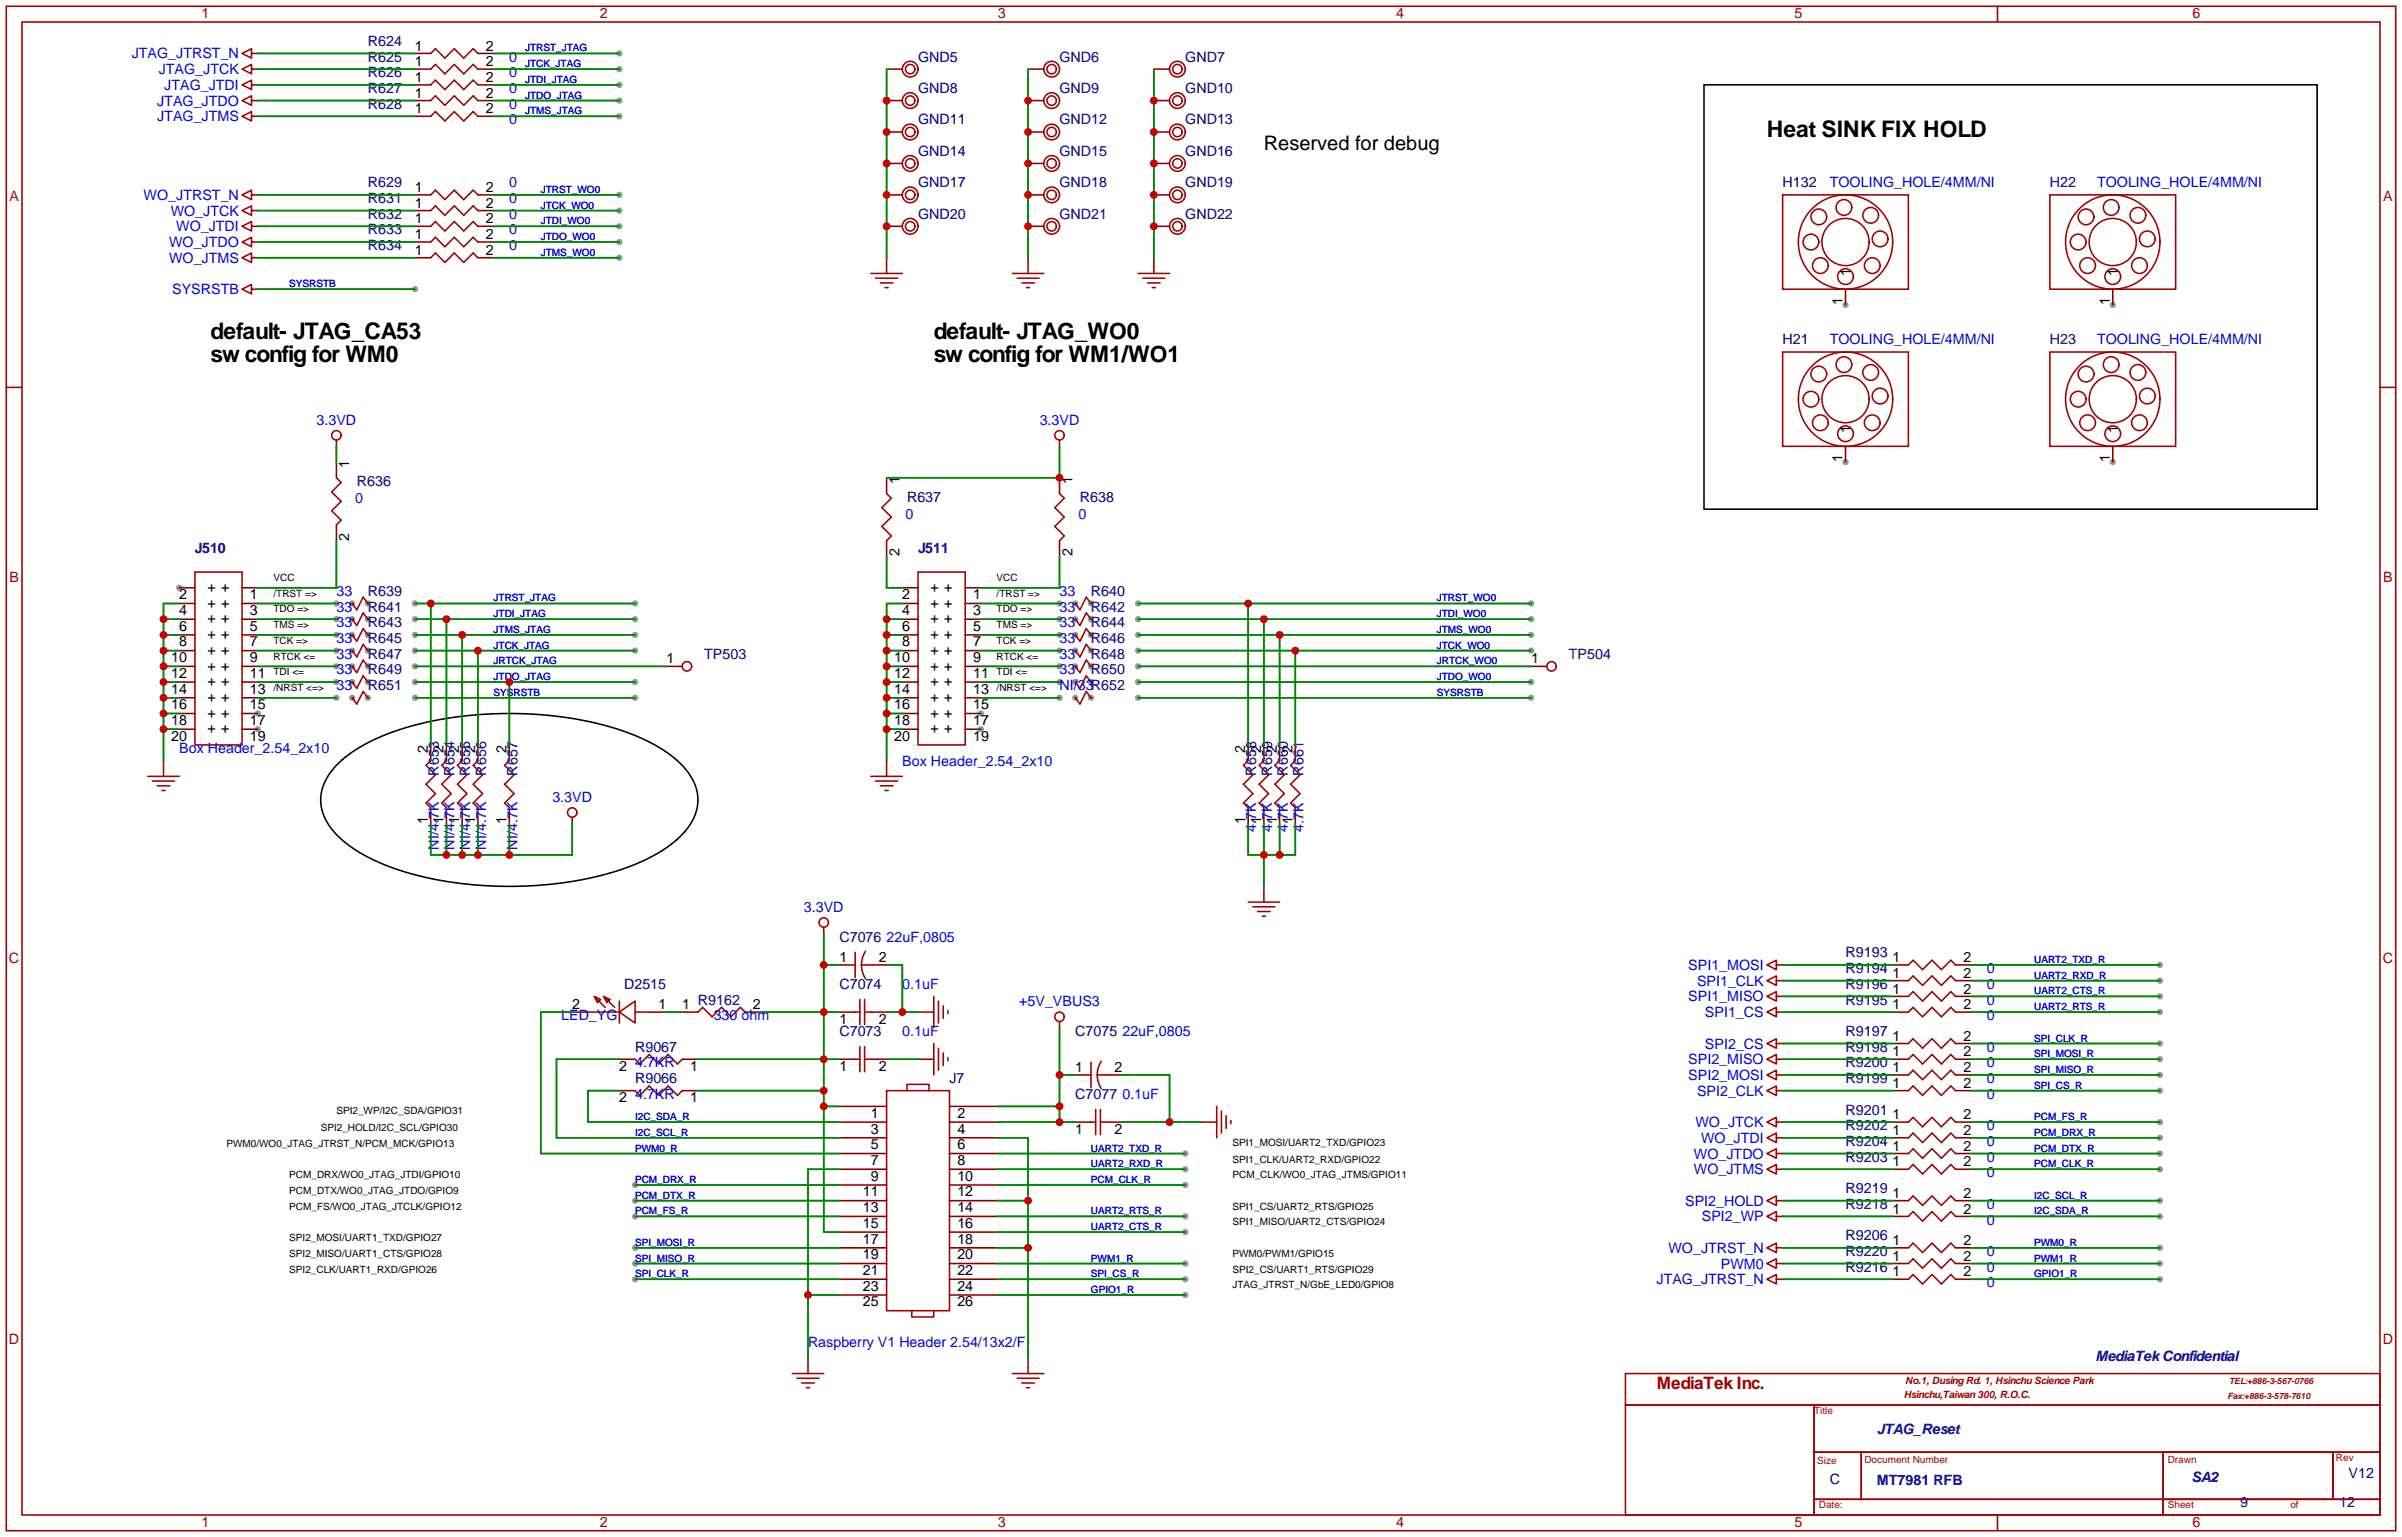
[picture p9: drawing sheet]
<svg xmlns="http://www.w3.org/2000/svg" width="388mm" height="248mm" viewBox="0 0 388 248" stroke-linecap="round" stroke-linejoin="round" font-family="sans-serif">
<defs><g id="words">
<g font-size="3.7">
<text x="285.5" y="22.1">Heat SINK FIX HOLD</text>
<text x="34" y="54.8">default- JTAG_CA53</text>
<text x="34" y="58.5">sw config for WM0</text>
<text x="150.9" y="54.8">default- JTAG_WO0</text>
<text x="150.9" y="58.5">sw config for WM1/WO1</text>
</g>
<text font-size="3.2" x="204.2" y="24.2">Reserved for debug</text>
<text font-size="2.8" fill="#a00000" x="267.7" y="224.5">MediaTek Inc.</text>
<g font-size="2.3" fill="#a00000">
<text x="32.5" y="3">1</text>
<text x="96.9" y="3">2</text>
<text x="161.2" y="3">3</text>
<text x="225.6" y="3">4</text>
<text x="289.9" y="3">5</text>
<text x="354.3" y="3">6</text>
<text x="1.5" y="32.5">A</text>
<text x="385.1" y="32.5">A</text>
<text x="1.5" y="94.1">B</text>
<text x="385.1" y="94.1">B</text>
<text x="1.5" y="155.7">C</text>
<text x="385" y="155.7">C</text>
<text x="1.5" y="217.3">D</text>
<text x="385" y="217.3">D</text>
<text x="32.5" y="246.8">1</text>
<text x="96.9" y="246.8">2</text>
<text x="161.2" y="246.8">3</text>
<text x="225.6" y="246.8">4</text>
<text x="289.9" y="246.8">5</text>
<text x="354.3" y="246.8">6</text>
</g>
<g font-size="2.3" fill="#00f">
<text x="21.3" y="9.4">JTAG_JTRST_N</text>
<text x="25.7" y="12">JTAG_JTCK</text>
<text x="82.3" y="10">0</text>
<text x="25.4" y="17.1">JTAG_JTDO</text>
<text x="26.5" y="14.5">JTAG_JTDI</text>
<text x="82.3" y="15">0</text>
<text x="82.3" y="17.6">0</text>
<text x="82.3" y="12.5">0</text>
<text x="25.4" y="19.6">JTAG_JTMS</text>
<text x="82.3" y="20.1">0</text>
<text x="23.2" y="32.3">WO_JTRST_N</text>
<text x="27.6" y="34.8">WO_JTCK</text>
<text x="82.3" y="30.3">0</text>
<text x="82.3" y="32.8">0</text>
<text x="82.3" y="35.4">0</text>
<text x="295.7" y="30.3">TOOLING_HOLE/4MM/NI</text>
<text x="338.8" y="30.3">TOOLING_HOLE/4MM/NI</text>
<text x="27.3" y="39.9">WO_JTDO</text>
<text x="28.5" y="37.4">WO_JTDI</text>
<text x="82.3" y="37.9">0</text>
<text x="82.3" y="40.4">0</text>
<text x="27.3" y="42.5">WO_JTMS</text>
<text x="27.8" y="47.5">SYSRSTB</text>
<text x="295.7" y="55.7">TOOLING_HOLE/4MM/NI</text>
<text x="338.8" y="55.7">TOOLING_HOLE/4MM/NI</text>
<text x="51.1" y="68.6">3.3VD</text>
<text x="168" y="68.6">3.3VD</text>
<text x="57.4" y="81.3">0</text>
<text x="146.3" y="83.9">0</text>
<text x="174.2" y="83.9">0</text>
<text x="54.4" y="101.4">33</text>
<text x="54.4" y="98.9">33</text>
<text x="54.4" y="96.3">33</text>
<text x="171.2" y="96.3">33</text>
<text x="171.2" y="98.9">33</text>
<text x="171.2" y="101.4">33</text>
<text x="54.4" y="106.5">33</text>
<text x="54.4" y="103.9">33</text>
<text x="171.2" y="103.9">33</text>
<text x="171.2" y="106.5">33</text>
<text x="54.4" y="111.6">33</text>
<text x="54.4" y="109">33</text>
<text x="171.2" y="109">33</text>
<text x="171.2" y="111.6">NI/33R652</text>
<text x="29" y="121.7">Box Header_2.54_2x10</text>
<text x="145.8" y="123.7">Box Header_2.54_2x10</text>
<text x="89.2" y="129.6">3.3VD</text>
<text x="70.9" y="137.3" transform="rotate(-90 70.9 137.3)">NI/4.7K</text>
<text x="73.5" y="137.3" transform="rotate(-90 73.5 137.3)">NI/4.7K</text>
<text x="76" y="137.3" transform="rotate(-90 76 137.3)">NI/4.7K</text>
<text x="78.5" y="137.3" transform="rotate(-90 78.5 137.3)">NI/4.7K</text>
<text x="83.6" y="137.3" transform="rotate(-90 83.6 137.3)">NI/4.7K</text>
<text x="203" y="134.4" transform="rotate(-90 203 134.4)">4.7K</text>
<text x="205.5" y="134.4" transform="rotate(-90 205.5 134.4)">4.7K</text>
<text x="208.1" y="134.4" transform="rotate(-90 208.1 134.4)">4.7K</text>
<text x="210.6" y="134.4" transform="rotate(-90 210.6 134.4)">4.7K</text>
<text x="129.9" y="147.4">3.3VD</text>
<text x="143.3" y="152.2">22uF,0805</text>
<text x="145.8" y="159.8">0.1uF</text>
<text x="272.8" y="156.8">SPI1_MOSI</text>
<text x="272.8" y="161.8">SPI1_MISO</text>
<text x="274.2" y="159.3">SPI1_CLK</text>
<text x="321.1" y="159.8">0</text>
<text x="321.1" y="157.3">0</text>
<text x="90.7" y="164.9">LED_YG</text>
<text x="115.3" y="164.9">330 ohm</text>
<text x="145.8" y="167.4">0.1uF</text>
<text x="164.7" y="162.6">+5V_VBUS3</text>
<text x="181.4" y="167.4">22uF,0805</text>
<text x="275.5" y="164.4">SPI1_CS</text>
<text x="321.1" y="164.9">0</text>
<text x="321.1" y="162.4">0</text>
<text x="102.6" y="172.5">4.7KR</text>
<text x="272.8" y="172">SPI2_MISO</text>
<text x="275.5" y="169.5">SPI2_CS</text>
<text x="321.1" y="170">0</text>
<text x="321.1" y="172.5">0</text>
<text x="102.6" y="177.6">4.7KR</text>
<text x="181.4" y="177.6">0.1uF</text>
<text x="272.8" y="174.5">SPI2_MOSI</text>
<text x="274.2" y="177.1">SPI2_CLK</text>
<text x="321.1" y="177.6">0</text>
<text x="321.1" y="175.1">0</text>
<text x="274" y="182.2">WO_JTCK</text>
<text x="274.9" y="184.7">WO_JTDI</text>
<text x="321.1" y="182.7">0</text>
<text x="321.1" y="185.2">0</text>
<text x="273.7" y="187.2">WO_JTDO</text>
<text x="273.7" y="189.8">WO_JTMS</text>
<text x="321.1" y="190.3">0</text>
<text x="321.1" y="187.8">0</text>
<text x="272.3" y="194.9">SPI2_HOLD</text>
<text x="275" y="197.4">SPI2_WP</text>
<text x="321.1" y="195.4">0</text>
<text x="321.1" y="197.9">0</text>
<text x="269.6" y="202.5">WO_JTRST_N</text>
<text x="321.1" y="203">0</text>
<text x="267.7" y="207.6">JTAG_JTRST_N</text>
<text x="278.1" y="205">PWM0</text>
<text x="321.1" y="208.1">0</text>
<text x="321.1" y="205.5">0</text>
<text x="130.6" y="217.7">Raspberry V1 Header 2.54/13x2/F</text>
</g>
<g font-size="2.3" fill="#000080">
<text x="59.4" y="10">R625</text>
<text x="59.4" y="7.4">R624</text>
<text x="148.3" y="10">GND5</text>
<text x="171.2" y="10">GND6</text>
<text x="191.5" y="10">GND7</text>
<text x="59.4" y="12.5">R626</text>
<text x="59.4" y="15">R627</text>
<text x="59.4" y="17.6">R628</text>
<text x="148.3" y="15">GND8</text>
<text x="171.2" y="15">GND9</text>
<text x="191.5" y="15">GND10</text>
<text x="148.3" y="20.1">GND11</text>
<text x="171.2" y="20.1">GND12</text>
<text x="191.5" y="20.1">GND13</text>
<text x="148.3" y="25.2">GND14</text>
<text x="171.2" y="25.2">GND15</text>
<text x="191.5" y="25.2">GND16</text>
<text x="59.4" y="30.3">R629</text>
<text x="59.4" y="32.8">R631</text>
<text x="59.4" y="35.4">R632</text>
<text x="148.3" y="35.4">GND20</text>
<text x="148.3" y="30.3">GND17</text>
<text x="171.2" y="35.4">GND21</text>
<text x="171.2" y="30.3">GND18</text>
<text x="191.5" y="30.3">GND19</text>
<text x="191.5" y="35.4">GND22</text>
<text x="288" y="30.3">H132</text>
<text x="331.2" y="30.3">H22</text>
<text x="59.4" y="37.9">R633</text>
<text x="59.4" y="40.4">R634</text>
<text x="288" y="55.7">H21</text>
<text x="331.2" y="55.7">H23</text>
<text x="57.7" y="78.5">R636</text>
<text x="146.6" y="81.1">R637</text>
<text x="174.5" y="81.1">R638</text>
<text x="31.5" y="89.5">J510</text>
<text x="148.3" y="89.5">J511</text>
<text x="59.4" y="101.4">R643</text>
<text x="59.4" y="98.9">R641</text>
<text x="59.4" y="96.3">R639</text>
<text x="176.3" y="96.3">R640</text>
<text x="176.3" y="98.9">R642</text>
<text x="176.3" y="101.4">R644</text>
<text x="59.4" y="106.5">R647</text>
<text x="59.4" y="103.9">R645</text>
<text x="113.8" y="106.5">TP503</text>
<text x="176.3" y="103.9">R646</text>
<text x="176.3" y="106.5">R648</text>
<text x="253.5" y="106.5">TP504</text>
<text x="59.4" y="111.6">R651</text>
<text x="59.4" y="109">R649</text>
<text x="176.3" y="109">R650</text>
<text x="70.9" y="125.3" transform="rotate(-90 70.9 125.3)">R653</text>
<text x="73.5" y="125.3" transform="rotate(-90 73.5 125.3)">R654</text>
<text x="76" y="125.3" transform="rotate(-90 76 125.3)">R655</text>
<text x="78.5" y="125.3" transform="rotate(-90 78.5 125.3)">R656</text>
<text x="83.6" y="125.3" transform="rotate(-90 83.6 125.3)">R657</text>
<text x="203" y="125.3" transform="rotate(-90 203 125.3)">R658</text>
<text x="205.5" y="125.3" transform="rotate(-90 205.5 125.3)">R659</text>
<text x="208.1" y="125.3" transform="rotate(-90 208.1 125.3)">R660</text>
<text x="210.6" y="125.3" transform="rotate(-90 210.6 125.3)">R661</text>
<text x="135.6" y="152.2">C7076</text>
<text x="298.2" y="154.7">R9193</text>
<text x="100.8" y="159.8">D2515</text>
<text x="135.6" y="159.8">C7074</text>
<text x="298.2" y="157.3">R9194</text>
<text x="298.2" y="159.8">R9196</text>
<text x="112.8" y="162.4">R9162</text>
<text x="135.6" y="167.4">C7073</text>
<text x="173.7" y="167.4">C7075</text>
<text x="298.2" y="162.4">R9195</text>
<text x="298.2" y="167.4">R9197</text>
<text x="102.6" y="170">R9067</text>
<text x="298.2" y="170">R9198</text>
<text x="298.2" y="172.5">R9200</text>
<text x="102.6" y="175.1">R9066</text>
<text x="153.4" y="175.1">J7</text>
<text x="173.7" y="177.6">C7077</text>
<text x="298.2" y="175.1">R9199</text>
<text x="298.2" y="180.1">R9201</text>
<text x="298.2" y="182.7">R9202</text>
<text x="298.2" y="185.2">R9204</text>
<text x="298.2" y="187.8">R9203</text>
<text x="298.2" y="192.8">R9219</text>
<text x="298.2" y="195.4">R9218</text>
<text x="298.2" y="200.5">R9206</text>
<text x="298.2" y="203">R9220</text>
<text x="298.2" y="205.5">R9216</text>
<text x="338.6" y="220">MediaTek Confidential</text>
<text x="303.3" y="231.7">JTAG_Reset</text>
<text x="295.7" y="239.8">C</text>
<text x="354.1" y="239.6">SA2</text>
<text x="379.5" y="238.8">V12</text>
<text x="303.3" y="240.1">MT7981 RFB</text>
<text x="361.9" y="243.6">9</text>
<text x="378" y="243.6">12</text>
</g>
<g font-size="2.3">
<text x="67" y="10.7">1</text>
<text x="67" y="8.2">1</text>
<text x="78.5" y="10.7">2</text>
<text x="78.5" y="8.2">2</text>
<text x="67" y="13.3">1</text>
<text x="67" y="15.8">1</text>
<text x="78.5" y="13.3">2</text>
<text x="78.5" y="15.8">2</text>
<text x="67" y="18.3">1</text>
<text x="78.5" y="18.3">2</text>
<text x="67" y="31">1</text>
<text x="67" y="33.6">1</text>
<text x="78.5" y="31">2</text>
<text x="78.5" y="33.6">2</text>
<text x="67" y="38.7">1</text>
<text x="67" y="36.1">1</text>
<text x="67" y="41.2">1</text>
<text x="78.5" y="38.7">2</text>
<text x="78.5" y="36.1">2</text>
<text x="78.5" y="41.2">2</text>
<text x="299" y="44.6" transform="rotate(-90 299 44.6)">1</text>
<text x="342.2" y="44.6" transform="rotate(-90 342.2 44.6)">1</text>
<text x="297.7" y="49.3" transform="rotate(-90 297.7 49.3)">1</text>
<text x="340.9" y="49.3" transform="rotate(-90 340.9 49.3)">1</text>
<text x="299" y="70" transform="rotate(-90 299 70)">1</text>
<text x="342.2" y="70" transform="rotate(-90 342.2 70)">1</text>
<text x="56.4" y="75.7" transform="rotate(-90 56.4 75.7)">1</text>
<text x="297.7" y="74.7" transform="rotate(-90 297.7 74.7)">1</text>
<text x="340.9" y="74.7" transform="rotate(-90 340.9 74.7)">1</text>
<text x="145.3" y="78.3" transform="rotate(-90 145.3 78.3)">1</text>
<text x="173.3" y="78.3" transform="rotate(-90 173.3 78.3)">1</text>
<text x="56.4" y="87.4" transform="rotate(-90 56.4 87.4)">2</text>
<text x="145.3" y="89.9" transform="rotate(-90 145.3 89.9)">2</text>
<text x="173.3" y="89.9" transform="rotate(-90 173.3 89.9)">2</text>
<text x="33.5" y="95.7">+ +</text>
<text x="150.4" y="95.7">+ +</text>
<text x="28.9" y="96.8">2</text>
<text x="28.9" y="99.4">4</text>
<text x="28.9" y="101.9">6</text>
<text x="33.5" y="98.2">+ +</text>
<text x="33.5" y="100.8">+ +</text>
<text x="40.4" y="96.8">1</text>
<text x="40.4" y="99.4">3</text>
<text x="40.4" y="101.9">5</text>
<text x="145.8" y="96.8">2</text>
<text x="145.8" y="99.4">4</text>
<text x="145.8" y="101.9">6</text>
<text x="150.4" y="98.2">+ +</text>
<text x="150.4" y="100.8">+ +</text>
<text x="157.2" y="96.8">1</text>
<text x="157.2" y="99.4">3</text>
<text x="157.2" y="101.9">5</text>
<text x="27.7" y="107">10</text>
<text x="28.9" y="104.5">8</text>
<text x="33.5" y="103.3">+ +</text>
<text x="33.5" y="105.8">+ +</text>
<text x="40.4" y="104.5">7</text>
<text x="40.4" y="107">9</text>
<text x="107.7" y="107.2">1</text>
<text x="144.5" y="107">10</text>
<text x="145.8" y="104.5">8</text>
<text x="150.4" y="103.3">+ +</text>
<text x="150.4" y="105.8">+ +</text>
<text x="157.2" y="104.5">7</text>
<text x="157.2" y="107">9</text>
<text x="247.4" y="107.2">1</text>
<text x="27.7" y="109.5">12</text>
<text x="27.7" y="112.1">14</text>
<text x="33.5" y="108.4">+ +</text>
<text x="33.5" y="110.9">+ +</text>
<text x="33.5" y="113.5">+ +</text>
<text x="40.4" y="109.5">11</text>
<text x="40.4" y="112.1">13</text>
<text x="144.5" y="109.5">12</text>
<text x="144.5" y="112.1">14</text>
<text x="150.4" y="108.4">+ +</text>
<text x="150.4" y="110.9">+ +</text>
<text x="150.4" y="113.5">+ +</text>
<text x="157.2" y="109.5">11</text>
<text x="157.2" y="112.1">13</text>
<text x="27.7" y="114.6">16</text>
<text x="27.7" y="117.2">18</text>
<text x="27.7" y="119.7">20</text>
<text x="33.5" y="116">+ +</text>
<text x="33.5" y="118.5">+ +</text>
<text x="40.4" y="114.6">15</text>
<text x="40.4" y="117.2">17</text>
<text x="40.4" y="119.7">19</text>
<text x="144.5" y="114.6">16</text>
<text x="144.5" y="117.2">18</text>
<text x="144.5" y="119.7">20</text>
<text x="150.4" y="116">+ +</text>
<text x="150.4" y="118.5">+ +</text>
<text x="157.2" y="114.6">15</text>
<text x="157.2" y="117.2">17</text>
<text x="157.2" y="119.7">19</text>
<text x="69.1" y="121.7" transform="rotate(-90 69.1 121.7)">2</text>
<text x="71.7" y="121.7" transform="rotate(-90 71.7 121.7)">2</text>
<text x="74.2" y="121.7" transform="rotate(-90 74.2 121.7)">2</text>
<text x="76.8" y="121.7" transform="rotate(-90 76.8 121.7)">2</text>
<text x="81.8" y="121.7" transform="rotate(-90 81.8 121.7)">2</text>
<text x="201.2" y="121.7" transform="rotate(-90 201.2 121.7)">2</text>
<text x="203.8" y="121.7" transform="rotate(-90 203.8 121.7)">2</text>
<text x="206.3" y="121.7" transform="rotate(-90 206.3 121.7)">2</text>
<text x="208.8" y="121.7" transform="rotate(-90 208.8 121.7)">2</text>
<text x="69.1" y="133.1" transform="rotate(-90 69.1 133.1)">1</text>
<text x="71.7" y="133.1" transform="rotate(-90 71.7 133.1)">1</text>
<text x="74.2" y="133.1" transform="rotate(-90 74.2 133.1)">1</text>
<text x="76.8" y="133.1" transform="rotate(-90 76.8 133.1)">1</text>
<text x="81.8" y="133.1" transform="rotate(-90 81.8 133.1)">1</text>
<text x="201.2" y="133.1" transform="rotate(-90 201.2 133.1)">1</text>
<text x="203.8" y="133.1" transform="rotate(-90 203.8 133.1)">1</text>
<text x="206.3" y="133.1" transform="rotate(-90 206.3 133.1)">1</text>
<text x="208.8" y="133.1" transform="rotate(-90 208.8 133.1)">1</text>
<text x="135.6" y="155.5">1</text>
<text x="142" y="155.5">2</text>
<text x="305.8" y="155.5">1</text>
<text x="317.2" y="155.5">2</text>
<text x="305.8" y="158">1</text>
<text x="305.8" y="160.6">1</text>
<text x="317.2" y="158">2</text>
<text x="317.2" y="160.6">2</text>
<text x="92.4" y="163.1">2</text>
<text x="106.4" y="163.1">1</text>
<text x="110.2" y="163.1">1</text>
<text x="121.7" y="163.1">2</text>
<text x="135.6" y="165.4">1</text>
<text x="142" y="165.4">2</text>
<text x="305.8" y="163.1">1</text>
<text x="317.2" y="163.1">2</text>
<text x="100.1" y="173">2</text>
<text x="111.5" y="173">1</text>
<text x="135.6" y="173">1</text>
<text x="142" y="173">2</text>
<text x="173.7" y="173.3">1</text>
<text x="180.1" y="173.3">2</text>
<text x="305.8" y="168.2">1</text>
<text x="305.8" y="170.7">1</text>
<text x="305.8" y="173.3">1</text>
<text x="317.2" y="168.2">2</text>
<text x="317.2" y="170.7">2</text>
<text x="317.2" y="173.3">2</text>
<text x="100.1" y="178.1">2</text>
<text x="111.5" y="178.1">1</text>
<text x="305.8" y="175.8">1</text>
<text x="317.2" y="175.8">2</text>
<text x="140.7" y="180.7">1</text>
<text x="140.7" y="183.2">3</text>
<text x="140.7" y="185.7">5</text>
<text x="154.7" y="180.7">2</text>
<text x="154.7" y="183.2">4</text>
<text x="154.7" y="185.7">6</text>
<text x="173.7" y="183.2">1</text>
<text x="180.1" y="183.2">2</text>
<text x="305.8" y="180.9">1</text>
<text x="305.8" y="183.4">1</text>
<text x="305.8" y="186">1</text>
<text x="317.2" y="180.9">2</text>
<text x="317.2" y="183.4">2</text>
<text x="317.2" y="186">2</text>
<text x="140.7" y="188.3">7</text>
<text x="140.7" y="190.8">9</text>
<text x="154.7" y="188.3">8</text>
<text x="154.7" y="190.8">10</text>
<text x="305.8" y="188.5">1</text>
<text x="317.2" y="188.5">2</text>
<text x="139.4" y="193.4">11</text>
<text x="139.4" y="195.9">13</text>
<text x="154.7" y="193.4">12</text>
<text x="154.7" y="195.9">14</text>
<text x="305.8" y="193.6">1</text>
<text x="305.8" y="196.1">1</text>
<text x="317.2" y="193.6">2</text>
<text x="317.2" y="196.1">2</text>
<text x="139.4" y="198.4">15</text>
<text x="139.4" y="201">17</text>
<text x="139.4" y="203.5">19</text>
<text x="154.7" y="198.4">16</text>
<text x="154.7" y="201">18</text>
<text x="154.7" y="203.5">20</text>
<text x="305.8" y="201.2">1</text>
<text x="305.8" y="203.8">1</text>
<text x="317.2" y="201.2">2</text>
<text x="317.2" y="203.8">2</text>
<text x="139.4" y="206.1">21</text>
<text x="139.4" y="208.6">23</text>
<text x="154.7" y="206.1">22</text>
<text x="154.7" y="208.6">24</text>
<text x="305.8" y="206.3">1</text>
<text x="317.2" y="206.3">2</text>
<text x="139.4" y="211.1">25</text>
<text x="154.7" y="211.1">26</text>
</g>
<g font-size="1.6" fill="#00f">
<text x="84.8" y="8.3">JTRST_JTAG</text>
<text x="84.8" y="10.9">JTCK_JTAG</text>
<text x="84.8" y="13.4">JTDI_JTAG</text>
<text x="84.8" y="15.9">JTDO_JTAG</text>
<text x="84.8" y="18.5">JTMS_JTAG</text>
<text x="87.4" y="31.2">JTRST_WO0</text>
<text x="87.4" y="33.7">JTCK_WO0</text>
<text x="87.4" y="36.3">JTDI_WO0</text>
<text x="87.4" y="38.8">JTDO_WO0</text>
<text x="87.4" y="41.3">JTMS_WO0</text>
<text x="46.7" y="46.4">SYSRSTB</text>
<text x="79.8" y="97.2">JTRST_JTAG</text>
<text x="79.8" y="99.8">JTDI_JTAG</text>
<text x="232.2" y="97.2">JTRST_WO0</text>
<text x="232.2" y="99.8">JTDI_WO0</text>
<text x="79.8" y="102.3">JTMS_JTAG</text>
<text x="79.8" y="104.8">JTCK_JTAG</text>
<text x="79.8" y="107.4">JRTCK_JTAG</text>
<text x="232.2" y="107.4">JRTCK_WO0</text>
<text x="232.2" y="104.8">JTCK_WO0</text>
<text x="232.2" y="102.3">JTMS_WO0</text>
<text x="79.8" y="112.5">SYSRSTB</text>
<text x="79.8" y="109.9">JTDO_JTAG</text>
<text x="232.2" y="112.5">SYSRSTB</text>
<text x="232.2" y="109.9">JTDO_WO0</text>
<text x="328.7" y="155.6">UART2_TXD_R</text>
<text x="328.7" y="160.7">UART2_CTS_R</text>
<text x="328.7" y="158.2">UART2_RXD_R</text>
<text x="328.7" y="163.3">UART2_RTS_R</text>
<text x="328.7" y="168.3">SPI_CLK_R</text>
<text x="328.7" y="170.9">SPI_MOSI_R</text>
<text x="328.7" y="173.4">SPI_MISO_R</text>
<text x="328.7" y="176">SPI_CS_R</text>
<text x="102.6" y="183.6">I2C_SCL_R</text>
<text x="102.6" y="181">I2C_SDA_R</text>
<text x="328.7" y="181">PCM_FS_R</text>
<text x="328.7" y="183.6">PCM_DRX_R</text>
<text x="102.6" y="191.2">PCM_DRX_R</text>
<text x="102.6" y="186.1">PWM0_R</text>
<text x="176.3" y="188.7">UART2_RXD_R</text>
<text x="176.3" y="186.1">UART2_TXD_R</text>
<text x="176.3" y="191.2">PCM_CLK_R</text>
<text x="328.7" y="188.7">PCM_CLK_R</text>
<text x="328.7" y="186.1">PCM_DTX_R</text>
<text x="102.6" y="196.3">PCM_FS_R</text>
<text x="102.6" y="193.7">PCM_DTX_R</text>
<text x="176.3" y="196.3">UART2_RTS_R</text>
<text x="328.7" y="193.7">I2C_SCL_R</text>
<text x="328.7" y="196.3">I2C_SDA_R</text>
<text x="102.6" y="201.4">SPI_MOSI_R</text>
<text x="102.6" y="203.9">SPI_MISO_R</text>
<text x="176.3" y="198.8">UART2_CTS_R</text>
<text x="176.3" y="203.9">PWM1_R</text>
<text x="328.7" y="201.4">PWM0_R</text>
<text x="328.7" y="203.9">PWM1_R</text>
<text x="102.6" y="206.4">SPI_CLK_R</text>
<text x="176.3" y="209">GPIO1_R</text>
<text x="176.3" y="206.4">SPI_CS_R</text>
<text x="328.7" y="206.4">GPIO1_R</text>
</g>
<g font-size="1.6">
<text x="44.2" y="93.9">VCC</text>
<text x="161" y="93.9">VCC</text>
<text x="44.2" y="96.4">/TRST =&gt;</text>
<text x="44.2" y="101.5">TMS =&gt;</text>
<text x="44.2" y="99">TDO =&gt;</text>
<text x="161" y="96.4">/TRST =&gt;</text>
<text x="161" y="101.5">TMS =&gt;</text>
<text x="161" y="99">TDO =&gt;</text>
<text x="44.2" y="106.6">RTCK &lt;=</text>
<text x="44.2" y="104.1">TCK =&gt;</text>
<text x="161" y="106.6">RTCK &lt;=</text>
<text x="161" y="104.1">TCK =&gt;</text>
<text x="44.2" y="109.1">TDI &lt;=</text>
<text x="44.2" y="111.7">/NRST &lt;=&gt;</text>
<text x="161" y="109.1">TDI &lt;=</text>
<text x="161" y="111.7">/NRST &lt;=&gt;</text>
<text x="36.6" y="185.3">PWM0/WO0_JTAG_JTRST_N/PCM_MCK/GPIO13</text>
<text x="51.8" y="182.8">SPI2_HOLD/I2C_SCL/GPIO30</text>
<text x="54.4" y="180.1">SPI2_WP/I2C_SDA/GPIO31</text>
<text x="199.1" y="185.2">SPI1_MOSI/UART2_TXD/GPIO23</text>
<text x="46.7" y="190.4">PCM_DRX/WO0_JTAG_JTDI/GPIO10</text>
<text x="199.1" y="187.9">SPI1_CLK/UART2_RXD/GPIO22</text>
<text x="199.1" y="190.4">PCM_CLK/WO0_JTAG_JTMS/GPIO11</text>
<text x="46.7" y="193">PCM_DTX/WO0_JTAG_JTDO/GPIO9</text>
<text x="46.7" y="195.5">PCM_FS/WO0_JTAG_JTCLK/GPIO12</text>
<text x="199.1" y="195.5">SPI1_CS/UART2_RTS/GPIO25</text>
<text x="46.7" y="200.6">SPI2_MOSI/UART1_TXD/GPIO27</text>
<text x="46.7" y="203.1">SPI2_MISO/UART1_CTS/GPIO28</text>
<text x="199.1" y="198">SPI1_MISO/UART2_CTS/GPIO24</text>
<text x="199.1" y="203.1">PWM0/PWM1/GPIO15</text>
<text x="46.7" y="205.7">SPI2_CLK/UART1_RXD/GPIO26</text>
<text x="199.1" y="205.7">SPI2_CS/UART1_RTS/GPIO29</text>
<text x="199.1" y="208.2">JTAG_JTRST_N/GbE_LED0/GPIO8</text>
</g>
<g font-size="1.6" fill="#a00000">
<text x="307.6" y="226">Hsinchu,Taiwan 300, R.O.C.</text>
<text x="307.8" y="223.7">No.1, Dusing Rd. 1, Hsinchu Science Park</text>
<text x="293.1" y="228.5">Title</text>
<text x="293.6" y="236.7">Size</text>
<text x="301.2" y="236.4">Document Number</text>
<text x="350.3" y="236.4">Drawn</text>
<text x="377.4" y="236.1">Rev</text>
<text x="293.9" y="243.8">Date:</text>
<text x="350.3" y="243.8">Sheet</text>
<text x="370.1" y="243.8">of</text>
</g>
<g font-size="1.4" fill="#a00000">
<text x="359.9" y="226">Fax:+886-3-578-7610</text>
<text x="360.2" y="223.7">TEL:+886-3-567-0766</text>
</g>
</g></defs>
<g fill="#999">
<circle cx="341.4" cy="74.7" r=".51"/>
<circle cx="41.7" cy="115.3" r=".51"/>
<circle cx="41.7" cy="117.9" r=".51"/>
<circle cx="29" cy="95" r=".51"/>
<circle cx="56.9" cy="107.7" r=".51"/>
<circle cx="59.4" cy="107.7" r=".51"/>
<circle cx="298.2" cy="74.7" r=".51"/>
<circle cx="56.9" cy="102.6" r=".51"/>
<circle cx="59.4" cy="102.6" r=".51"/>
<circle cx="56.9" cy="100.1" r=".51"/>
<circle cx="59.4" cy="100.1" r=".51"/>
<circle cx="158.5" cy="115.3" r=".51"/>
<circle cx="158.5" cy="117.9" r=".51"/>
<circle cx="173.7" cy="105.2" r=".51"/>
<circle cx="176.3" cy="105.2" r=".51"/>
<circle cx="298.2" cy="49.3" r=".51"/>
<circle cx="56.9" cy="112.8" r=".51"/>
<circle cx="59.4" cy="112.8" r=".51"/>
<circle cx="56.9" cy="97.5" r=".51"/>
<circle cx="59.4" cy="97.5" r=".51"/>
<circle cx="173.7" cy="110.2" r=".51"/>
<circle cx="176.3" cy="110.2" r=".51"/>
<circle cx="173.7" cy="107.7" r=".51"/>
<circle cx="176.3" cy="107.7" r=".51"/>
<circle cx="56.9" cy="105.2" r=".51"/>
<circle cx="59.4" cy="105.2" r=".51"/>
<circle cx="173.7" cy="97.5" r=".51"/>
<circle cx="176.3" cy="97.5" r=".51"/>
<circle cx="56.9" cy="110.2" r=".51"/>
<circle cx="59.4" cy="110.2" r=".51"/>
<circle cx="173.7" cy="112.8" r=".51"/>
<circle cx="176.3" cy="112.8" r=".51"/>
<circle cx="173.7" cy="100.1" r=".51"/>
<circle cx="176.3" cy="100.1" r=".51"/>
<circle cx="341.4" cy="49.3" r=".51"/>
<circle cx="173.7" cy="102.6" r=".51"/>
<circle cx="176.3" cy="102.6" r=".51"/>
<circle cx="54.4" cy="110.2" r=".51"/>
<circle cx="54.4" cy="112.8" r=".51"/>
<circle cx="102.6" cy="112.8" r=".51"/>
<circle cx="67.1" cy="112.8" r=".51"/>
<circle cx="54.4" cy="97.5" r=".51"/>
<circle cx="54.4" cy="100.1" r=".51"/>
<circle cx="54.4" cy="102.6" r=".51"/>
<circle cx="54.4" cy="105.2" r=".51"/>
<circle cx="54.4" cy="107.7" r=".51"/>
<circle cx="67.1" cy="97.5" r=".51"/>
<circle cx="102.6" cy="97.5" r=".51"/>
<circle cx="67.1" cy="100.1" r=".51"/>
<circle cx="102.6" cy="100.1" r=".51"/>
<circle cx="67.1" cy="102.6" r=".51"/>
<circle cx="102.6" cy="102.6" r=".51"/>
<circle cx="67.1" cy="105.2" r=".51"/>
<circle cx="102.6" cy="105.2" r=".51"/>
<circle cx="171.2" cy="110.2" r=".51"/>
<circle cx="171.2" cy="112.8" r=".51"/>
<circle cx="171.2" cy="97.5" r=".51"/>
<circle cx="171.2" cy="100.1" r=".51"/>
<circle cx="171.2" cy="102.6" r=".51"/>
<circle cx="171.2" cy="105.2" r=".51"/>
<circle cx="171.2" cy="107.7" r=".51"/>
<circle cx="100.1" cy="13.7" r=".51"/>
<circle cx="100.1" cy="8.6" r=".51"/>
<circle cx="100.1" cy="16.3" r=".51"/>
<circle cx="100.1" cy="18.8" r=".51"/>
<circle cx="100.1" cy="11.2" r=".51"/>
<circle cx="100.1" cy="36.6" r=".51"/>
<circle cx="100.1" cy="39.1" r=".51"/>
<circle cx="100.1" cy="41.7" r=".51"/>
<circle cx="100.1" cy="31.5" r=".51"/>
<circle cx="100.1" cy="34" r=".51"/>
<circle cx="183.9" cy="112.8" r=".51"/>
<circle cx="247.4" cy="112.8" r=".51"/>
<circle cx="183.9" cy="110.2" r=".51"/>
<circle cx="247.4" cy="110.2" r=".51"/>
<circle cx="183.9" cy="107.7" r=".51"/>
<circle cx="183.9" cy="105.2" r=".51"/>
<circle cx="247.4" cy="105.2" r=".51"/>
<circle cx="183.9" cy="97.5" r=".51"/>
<circle cx="247.4" cy="97.5" r=".51"/>
<circle cx="183.9" cy="100.1" r=".51"/>
<circle cx="247.4" cy="100.1" r=".51"/>
<circle cx="183.9" cy="102.6" r=".51"/>
<circle cx="247.4" cy="102.6" r=".51"/>
<circle cx="67.1" cy="110.2" r=".51"/>
<circle cx="102.6" cy="110.2" r=".51"/>
<circle cx="67.1" cy="107.7" r=".51"/>
<circle cx="349" cy="163.6" r=".51"/>
<circle cx="349" cy="161" r=".51"/>
<circle cx="349" cy="156" r=".51"/>
<circle cx="349" cy="158.5" r=".51"/>
<circle cx="349" cy="168.7" r=".51"/>
<circle cx="349" cy="171.2" r=".51"/>
<circle cx="349" cy="176.3" r=".51"/>
<circle cx="349" cy="173.7" r=".51"/>
<circle cx="349" cy="181.4" r=".51"/>
<circle cx="349" cy="183.9" r=".51"/>
<circle cx="349" cy="189" r=".51"/>
<circle cx="349" cy="186.4" r=".51"/>
<circle cx="349" cy="201.7" r=".51"/>
<circle cx="349" cy="206.8" r=".51"/>
<circle cx="349" cy="194.1" r=".51"/>
<circle cx="349" cy="196.6" r=".51"/>
<circle cx="102.6" cy="196.6" r=".51"/>
<circle cx="191.5" cy="199.1" r=".51"/>
<circle cx="191.5" cy="196.6" r=".51"/>
<circle cx="191.5" cy="209.3" r=".51"/>
<circle cx="191.5" cy="204.2" r=".51"/>
<circle cx="191.5" cy="189" r=".51"/>
<circle cx="191.5" cy="186.4" r=".51"/>
<circle cx="191.5" cy="191.5" r=".51"/>
<circle cx="102.6" cy="191.5" r=".51"/>
<circle cx="102.6" cy="194.1" r=".51"/>
<circle cx="102.6" cy="201.7" r=".51"/>
<circle cx="102.6" cy="204.2" r=".51"/>
<circle cx="102.6" cy="206.8" r=".51"/>
<circle cx="191.5" cy="206.8" r=".51"/>
<circle cx="349" cy="204.2" r=".51"/>
<circle cx="67.1" cy="46.7" r=".51"/>
</g>
<g fill="none" stroke="#a10000" stroke-width=".25">
<path d="M1 1h386.1v246.4h-386.1zM3.6 3.6h381v241.3h-381zM40.6 8.6v-.7l-1.5 .7 1.5 .8v-.8h1.1M40.6 11.2v-.8l-1.5 .8 1.5 .7v-.7h1.1M40.6 13.7v-.7l-1.5 .7 1.5 .8v-.8h1.1M40.6 16.3v-.8l-1.5 .8 1.5 .7v-.7h1.1M40.6 18.8v-.8l-1.5 .8 1.5 .8v-.8h1.1M69.6 13.7l.8-.7 1.5 1.5 1.5-1.5 1.5 1.5 1.6-1.5 .7 .7M69.6 16.3l.8-.8 1.5 1.5 1.5-1.5 1.5 1.5 1.6-1.5 .7 .8M69.6 11.2l.8-.8 1.5 1.5 1.5-1.5 1.5 1.5 1.6-1.5 .7 .8M69.6 18.8l.8-.8 1.5 1.6 1.5-1.6 1.5 1.6 1.6-1.6 .7 .8M69.6 8.6l.8-.7 1.5 1.5 1.5-1.5 1.5 1.5 1.6-1.5 .7 .7"/>
<path d="M322.7 1v2.6M40.6 31.5v-.8l-1.5 .8 1.5 .8v-.8h1.1M40.6 34v-.7l-1.5 .7 1.5 .8v-.8h1.1M40.6 36.6v-.8l-1.5 .8 1.5 .7v-.7h1.1M40.6 39.1v-.7l-1.5 .7 1.5 .8v-.8h1.1M69.6 39.1l.8-.7 1.5 1.5 1.5-1.5 1.5 1.5 1.6-1.5 .7 .7M69.6 31.5l.8-.8 1.5 1.6 1.5-1.6 1.5 1.6 1.6-1.6 .7 .8M69.6 34l.8-.7 1.5 1.5 1.5-1.5 1.5 1.5 1.6-1.5 .7 .7M69.6 36.6l.8-.8 1.5 1.5 1.5-1.5 1.5 1.5 1.6-1.5 .7 .8M288 31.5h20.4v15.2h-20.4zM331.2 31.5h20.3v15.2h-20.3zM40.6 41.7v-.8l-1.5 .8 1.5 .7v-.7h1.1"/>
<path d="M40.6 46.7v-.7l-1.5 .7 1.5 .8v-.8h1.1M69.6 41.7l.8-.8 1.5 1.5 1.5-1.5 1.5 1.5 1.6-1.5 .7 .8M140.7 44.2h5.1M141.5 45h3.5M142.2 45.7h2.1M143 46.5h.5M143.3 41.7v2.5M163.6 44.2h5.1M164.3 45h3.6M165.1 45.7h2M165.9 46.5h.5M166.1 41.7v2.5"/>
<path d="M183.9 44.2h5.1M184.7 45h3.5M185.4 45.7h2.1M186.2 46.5h.5M186.4 41.7v2.5M288 56.9h20.4v15.2h-20.4zM331.2 56.9h20.3v15.2h-20.3zM1 62.6h2.6M54.4 77.2l.7 .8-1.5 1.5 1.5 1.5-1.5 1.5 1.5 1.6-.7 .7M54.4 71.1v1M143.3 79.8l.7 .7-1.5 1.5 1.5 1.6-1.5 1.5 1.5 1.5-.7 .8M171.2 79.8l.8 .7-1.6 1.5 1.6 1.6-1.6 1.5 1.6 1.5-.8 .8"/>
<path d="M171.2 71.1v1M384.6 62.6h2.5M31.5 92.5h7.6v27.9h-7.6zM56.9 97.5l.8 1.1 1-2.1 .7 1M148.3 92.5h7.7v27.9h-7.7zM173.7 97.5l.8 1.1 1-2.1 .8 1M56.9 107.7l.8 1 1-2 .7 1M56.9 102.6l.8 1 1-2 .7 1M56.9 100.1l.8 1 1-2 .7 1M56.9 112.8l.8 1 1-2 .7 1M56.9 105.2l.8 1 1-2.1 .7 1.1M56.9 110.2l.8 1.1 1-2.1 .7 1"/>
<path d="M173.7 105.2l.8 1 1-2.1 .8 1.1M173.7 110.2l.8 1.1 1-2.1 .8 1M173.7 107.7l.8 1 1-2 .8 1M173.7 112.8l.8 1 1-2 .8 1M173.7 100.1l.8 1 1-2 .8 1M173.7 102.6l.8 1 1-2 .8 1M23.9 125.5h5.1M24.6 126.2h3.6M25.4 127h2M26.2 127.8h.5M26.4 122.9v2.6M69.6 122.9l-.8 .8 1.6 1.5-1.6 1.5 1.6 1.6-1.6 1.5 .8 .8"/>
<path d="M72.1 122.9l-.7 .8 1.5 1.5-1.5 1.5 1.5 1.6-1.5 1.5 .7 .8M74.7 122.9l-.8 .8 1.5 1.5-1.5 1.5 1.5 1.6-1.5 1.5 .8 .8M77.2 122.9l-.7 .8 1.5 1.5-1.5 1.5 1.5 1.6-1.5 1.5 .7 .8M82.3 122.9l-.8 .8 1.6 1.5-1.6 1.5 1.6 1.6-1.6 1.5 .8 .8M92.5 132.1v1M140.7 125.5h5.1M141.5 126.2h3.5M142.2 127h2.1M143 127.8h.5M143.3 122.9v2.6M201.7 122.9l-.8 .8 1.5 1.5-1.5 1.5 1.5 1.6-1.5 1.5 .8 .8M204.2 122.9l-.7 .8 1.5 1.5-1.5 1.5 1.5 1.6-1.5 1.5 .7 .8"/>
<path d="M206.8 122.9l-.8 .8 1.5 1.5-1.5 1.5 1.5 1.6-1.5 1.5 .8 .8M209.3 122.9l-.8 .8 1.6 1.5-1.6 1.5 1.6 1.6-1.6 1.5 .8 .8M133.1 149.9v1M138.2 153.9v4.1M139.2 156l.1 .9 .5 1.3M139.2 156h1.5M139.8 153.8l-.5 1.2-.1 1M201.7 145.8h5.1M202.4 146.6h3.6M203.2 147.3h2M204 148.1h.5M204.2 143.3v2.5"/>
<path d="M287 156v-.8l-1.5 .8 1.5 .7v-.7h1M287 158.5v-.8l-1.5 .8 1.5 .8v-.8h1M308.4 158.5l.7-.8 1.5 1.6 1.6-1.6 1.5 1.6 1.5-1.6 .8 .8M308.4 156l.7-.8 1.5 1.5 1.6-1.5 1.5 1.5 1.5-1.5 .8 .8M95 163.6h5.1M96 161l1 .5-.5 .6zM96.3 161.3l1.5 1.5M97.5 161l1.1 .5-.6 .6zM97.8 161.3l1.5 1.5M100.1 163.6l2.5-1.8v3.6zM100.1 161.8v3.6M102.6 176.3l.8 .7 1.5-1.5 1.5 1.5 1.5-1.5 1.6 1.5 .7-.7"/>
<path d="M102.6 171.2l.8 .8 1.5-1.6 1.5 1.6 1.5-1.6 1.6 1.6 .7-.8M102.6 163.6h2.6M112.8 163.6l.7-.8 1.6 1.5 1.5-1.5 1.5 1.5 1.5-1.5 .8 .8M138.2 171.2h.7M138.2 163.6h.7M138.9 161.5v4.1M138.9 169.2v4M139.7 171.2h1M139.7 161.5v4.1M139.7 169.2v4M139.7 163.6h1M143.3 176.3h10.1v35.5h-10.1z"/>
<path d="M146.6 176.3v-1h3.5v1M148.3 171.2h2.6M148.3 163.6h2.6M150.9 161v5.1M150.9 168.7v5M151.6 161.8v3.6M151.6 169.4v3.6M152.4 162.6v2M152.4 170.2v2M153.2 163.3v.5M153.2 170.9v.5M171.2 165.1v1"/>
<path d="M176.3 171.7v4.1M177 179.3v4.1M177.3 173.7l.1 1 .5 1.2M177.3 173.7h1.5M177.8 179.3v4.1M177.9 171.5l-.5 1.3-.1 .9M196.6 178.8v5.1M197.4 179.6v3.5M287 176.3v-.8l-1.5 .8 1.5 .7v-.7h1M287 168.7v-.8l-1.5 .8 1.5 .7v-.7h1M287 171.2v-.8l-1.5 .8 1.5 .8v-.8h1M287 173.7v-.7l-1.5 .7 1.5 .8v-.8h1"/>
<path d="M287 163.6v-.8l-1.5 .8 1.5 .7v-.7h1M287 161v-.7l-1.5 .7 1.5 .8v-.8h1M308.4 163.6l.7-.8 1.5 1.5 1.6-1.5 1.5 1.5 1.5-1.5 .8 .8M308.4 161l.7-.7 1.5 1.5 1.6-1.5 1.5 1.5 1.5-1.5 .8 .7M308.4 168.7l.7-.8 1.5 1.5 1.6-1.5 1.5 1.5 1.5-1.5 .8 .8M308.4 171.2l.7-.8 1.5 1.6 1.6-1.6 1.5 1.6 1.5-1.6 .8 .8M308.4 176.3l.7-.8 1.5 1.5 1.6-1.5 1.5 1.5 1.5-1.5 .8 .8M308.4 173.7l.7-.7 1.5 1.5 1.6-1.5 1.5 1.5 1.5-1.5 .8 .7M176.3 181.4h.7M177.8 181.4h1M194.1 181.4h2.5M198.1 180.3v2.1"/>
<path d="M198.9 181.1v.5M287 196.6v-.8l-1.5 .8 1.5 .8v-.8h1M287 194.1v-.8l-1.5 .8 1.5 .7v-.7h1M287 183.9v-.8l-1.5 .8 1.5 .8v-.8h1M287 186.4v-.7l-1.5 .7 1.5 .8v-.8h1M287 181.4v-.8l-1.5 .8 1.5 .7v-.7h1M287 189v-.8l-1.5 .8 1.5 .7v-.7h1M308.4 194.1l.7-.8 1.5 1.5 1.6-1.5 1.5 1.5 1.5-1.5 .8 .8M308.4 181.4l.7-.8 1.5 1.5 1.6-1.5 1.5 1.5 1.5-1.5 .8 .8M308.4 183.9l.7-.8 1.5 1.6 1.6-1.6 1.5 1.6 1.5-1.6 .8 .8M308.4 189l.7-.8 1.5 1.5 1.6-1.5 1.5 1.5 1.5-1.5 .8 .8M308.4 186.4l.7-.7 1.5 1.5 1.6-1.5 1.5 1.5 1.5-1.5 .8 .7"/>
<path d="M308.4 196.6l.7-.8 1.5 1.6 1.6-1.6 1.5 1.6 1.5-1.6 .8 .8M130.6 219.5v2.5M147.3 211.8v1.1h3.6v-1.1M166.1 219.5v2.5M287 206.8v-.8l-1.5 .8 1.5 .7v-.7h1M287 201.7v-.8l-1.5 .8 1.5 .7v-.7h1M287 204.2v-.7l-1.5 .7 1.5 .8v-.8h1M308.4 206.8l.7-.8 1.5 1.5 1.6-1.5 1.5 1.5 1.5-1.5 .8 .8M308.4 201.7l.7-.8 1.5 1.5 1.6-1.5 1.5 1.5 1.5-1.5 .8 .8M308.4 204.2l.7-.7 1.5 1.5 1.6-1.5 1.5 1.5 1.5-1.5 .8 .7M128 222h5.1M128.8 222.8h3.5"/>
<path d="M129.5 223.5h2.1M130.3 224.3h.5M163.6 222h5.1M164.3 222.8h3.6M165.1 223.5h2M165.9 224.3h.5M262.6 222h122v5.1h-122zM262.6 227.1h30.5v17.8h-30.5zM293.1 227.1h91.5v7.6h-91.5zM293.1 234.7h7.6v7.6h-7.6zM300.7 234.7h76.2v7.6h-76.2zM349.5 234.7h27.4v7.6h-27.4z"/>
<path d="M349.5 234.7v7.6M376.9 234.7h7.7v7.6h-7.7zM293.1 242.3h56.4v2.6h-56.4zM322.7 244.9v2.5M349.5 242.3h35.1v2.6h-35.1z"/>
<circle cx="147.1" cy="11.2" r="1.27"/>
<circle cx="147.1" cy="16.3" r="1.27"/>
<circle cx="147.1" cy="11.2" r=".76"/>
<circle cx="147.1" cy="16.3" r=".76"/>
<circle cx="169.9" cy="11.2" r="1.27"/>
<circle cx="169.9" cy="16.3" r="1.27"/>
<circle cx="169.9" cy="11.2" r=".76"/>
<circle cx="169.9" cy="16.3" r=".76"/>
<circle cx="190.2" cy="11.2" r="1.27"/>
<circle cx="190.2" cy="16.3" r="1.27"/>
<circle cx="190.2" cy="11.2" r=".76"/>
<circle cx="190.2" cy="16.3" r=".76"/>
<circle cx="147.1" cy="26.4" r="1.27"/>
<circle cx="147.1" cy="21.3" r="1.27"/>
<circle cx="147.1" cy="36.6" r="1.27"/>
<circle cx="147.1" cy="31.5" r="1.27"/>
<circle cx="147.1" cy="21.3" r=".76"/>
<circle cx="147.1" cy="36.6" r=".76"/>
<circle cx="147.1" cy="31.5" r=".76"/>
<circle cx="147.1" cy="26.4" r=".76"/>
<circle cx="169.9" cy="26.4" r="1.27"/>
<circle cx="169.9" cy="36.6" r="1.27"/>
<circle cx="169.9" cy="21.3" r="1.27"/>
<circle cx="169.9" cy="31.5" r="1.27"/>
<circle cx="169.9" cy="36.6" r=".76"/>
<circle cx="169.9" cy="21.3" r=".76"/>
<circle cx="169.9" cy="31.5" r=".76"/>
<circle cx="169.9" cy="26.4" r=".76"/>
<circle cx="190.2" cy="26.4" r="1.27"/>
<circle cx="190.2" cy="21.3" r="1.27"/>
<circle cx="190.2" cy="36.6" r="1.27"/>
<circle cx="190.2" cy="31.5" r="1.27"/>
<circle cx="190.2" cy="21.3" r=".76"/>
<circle cx="190.2" cy="36.6" r=".76"/>
<circle cx="190.2" cy="31.5" r=".76"/>
<circle cx="190.2" cy="26.4" r=".76"/>
<circle cx="292.6" cy="39.1" r="1.27"/>
<circle cx="293.9" cy="35.1" r="1.27"/>
<circle cx="297.9" cy="33.5" r="1.27"/>
<circle cx="298.2" cy="39.1" r="7.6"/>
<circle cx="298.2" cy="39.1" r="3.8"/>
<circle cx="302.3" cy="34.8" r="1.27"/>
<circle cx="303.8" cy="38.6" r="1.27"/>
<circle cx="335.8" cy="39.1" r="1.27"/>
<circle cx="337.1" cy="35.1" r="1.27"/>
<circle cx="341.1" cy="33.5" r="1.27"/>
<circle cx="341.4" cy="39.1" r="7.6"/>
<circle cx="341.4" cy="39.1" r="3.8"/>
<circle cx="345.4" cy="34.8" r="1.27"/>
<circle cx="347" cy="38.6" r="1.27"/>
<circle cx="294.1" cy="42.9" r="1.27"/>
<circle cx="297.9" cy="58.9" r="1.27"/>
<circle cx="298.2" cy="44.7" r="1.27"/>
<circle cx="302.5" cy="42.9" r="1.27"/>
<circle cx="337.3" cy="42.9" r="1.27"/>
<circle cx="341.1" cy="58.9" r="1.27"/>
<circle cx="341.4" cy="44.7" r="1.27"/>
<circle cx="345.7" cy="42.9" r="1.27"/>
<circle cx="54.4" cy="70.4" r=".76"/>
<circle cx="171.2" cy="70.4" r=".76"/>
<circle cx="292.6" cy="64.5" r="1.27"/>
<circle cx="293.9" cy="60.5" r="1.27"/>
<circle cx="294.1" cy="68.3" r="1.27"/>
<circle cx="298.2" cy="64.5" r="7.6"/>
<circle cx="298.2" cy="70.1" r="1.27"/>
<circle cx="298.2" cy="64.5" r="3.8"/>
<circle cx="302.3" cy="60.2" r="1.27"/>
<circle cx="302.5" cy="68.3" r="1.27"/>
<circle cx="303.8" cy="64" r="1.27"/>
<circle cx="335.8" cy="64.5" r="1.27"/>
<circle cx="337.1" cy="60.5" r="1.27"/>
<circle cx="337.3" cy="68.3" r="1.27"/>
<circle cx="341.4" cy="64.5" r="7.6"/>
<circle cx="341.4" cy="70.1" r="1.27"/>
<circle cx="341.4" cy="64.5" r="3.8"/>
<circle cx="345.4" cy="60.2" r="1.27"/>
<circle cx="345.7" cy="68.3" r="1.27"/>
<circle cx="347" cy="64" r="1.27"/>
<circle cx="111" cy="107.7" r=".76"/>
<circle cx="250.7" cy="107.7" r=".76"/>
<circle cx="92.5" cy="131.3" r=".76"/>
<circle cx="133.1" cy="149.1" r=".76"/>
<circle cx="171.2" cy="164.3" r=".76"/>
</g>
<g fill="none" stroke="#870000" stroke-width=".25">
<path d="M41.7 8.6h.1M41.7 11.2h.1M41.7 13.7h.1M41.7 16.3h.1M41.7 18.8h.1M67.1 16.3h2.5M67.1 13.7h2.5M67.1 11.2h2.5M67.1 18.8h2.5M67.1 8.6h2.5M77.2 16.3h2.6M77.2 13.7h2.6"/>
<path d="M77.2 11.2h2.6M77.2 18.8h2.6M77.2 8.6h2.6M143.3 16.3h2.5M143.3 11.2h2.5M166.1 16.3h2.6M166.1 11.2h2.6M186.4 16.3h2.6M186.4 11.2h2.6M41.7 31.5h.1M41.7 34h.1M41.7 36.6h.1"/>
<path d="M41.7 39.1h.1M67.1 39.1h2.5M67.1 31.5h2.5M67.1 36.6h2.5M67.1 34h2.5M77.2 39.1h2.6M77.2 31.5h2.6M77.2 36.6h2.6M77.2 34h2.6M143.3 21.3h2.5M143.3 26.4h2.5M143.3 31.5h2.5"/>
<path d="M143.3 36.6h2.5M166.1 21.3h2.6M166.1 26.4h2.6M166.1 31.5h2.6M166.1 36.6h2.6M186.4 21.3h2.6M186.4 26.4h2.6M186.4 31.5h2.6M186.4 36.6h2.6M41.7 41.7h.1M41.7 46.7h.1M67.1 41.7h2.5"/>
<path d="M77.2 41.7h2.6M143.3 41.7h.1M166.1 41.7h.1M186.4 41.7h.1M298.2 46.7v2.6M341.4 46.7v2.6M54.4 74.7v2.5M54.4 72.1h.1M143.3 77.2v2.6M171.2 77.2v2.6M171.2 72.1h.1M298.2 72.1v2.6"/>
<path d="M341.4 72.1v2.6M29 95h2.5M29 97.5h2.5M39.1 95h2.6M39.1 97.5h2.6M54.4 84.8v2.6M56.9 97.5h.1M59.4 97.5h.1M143.3 87.4v2.5M145.8 95h2.5M145.8 97.5h2.5M156 95h2.5"/>
<path d="M156 97.5h2.5M171.2 87.4v2.5M173.7 97.5h.1M176.3 97.5h.1M29 100.1h2.5M29 102.6h2.5M29 105.2h2.5M29 107.7h2.5M29 110.2h2.5M29 112.8h2.5M29 115.3h2.5M29 117.9h2.5"/>
<path d="M39.1 100.1h2.6M39.1 102.6h2.6M39.1 105.2h2.6M39.1 107.7h2.6M39.1 110.2h2.6M39.1 112.8h2.6M39.1 115.3h2.6M39.1 117.9h2.6M56.9 107.7h.1M56.9 102.6h.1M56.9 100.1h.1M56.9 112.8h.1"/>
<path d="M56.9 105.2h.1M56.9 110.2h.1M59.4 107.7h.1M59.4 102.6h.1M59.4 100.1h.1M59.4 112.8h.1M59.4 105.2h.1M59.4 110.2h.1M107.7 107.7h2.5M145.8 100.1h2.5M145.8 102.6h2.5M145.8 105.2h2.5"/>
<path d="M145.8 107.7h2.5M145.8 110.2h2.5M145.8 112.8h2.5M145.8 115.3h2.5M145.8 117.9h2.5M156 100.1h2.5M156 102.6h2.5M156 105.2h2.5M156 107.7h2.5M156 110.2h2.5M156 112.8h2.5M156 115.3h2.5"/>
<path d="M156 117.9h2.5M173.7 105.2h.1M173.7 110.2h.1M173.7 107.7h.1M173.7 112.8h.1M173.7 100.1h.1M173.7 102.6h.1M176.3 105.2h.1M176.3 110.2h.1M176.3 107.7h.1M176.3 112.8h.1M176.3 100.1h.1"/>
<path d="M176.3 102.6h.1M247.4 107.7h2.5M26.4 122.9h.1M69.6 120.4v2.5M69.6 130.6v2.5M72.1 120.4v2.5M72.1 130.6v2.5M74.7 120.4v2.5M74.7 130.6v2.5M77.2 120.4v2.5M77.2 130.6v2.5M82.3 120.4v2.5"/>
<path d="M82.3 130.6v2.5M92.5 133.1h.1M143.3 122.9h.1M201.7 120.4v2.5M201.7 130.6v2.5M204.2 120.4v2.5M204.2 130.6v2.5M206.8 120.4v2.5M206.8 130.6v2.5M209.3 120.4v2.5M209.3 130.6v2.5M133.1 150.9h.1"/>
<path d="M135.6 156h2.6M140.7 156h2.6M204.2 143.3h.1M288 156h.1M288 158.5h.1M305.8 158.5h2.6M305.8 156h2.6M316 158.5h2.5M316 156h2.5M92.5 163.6h2.5M100.1 171.2h2.5M100.1 176.3h2.5"/>
<path d="M105.2 163.6h2.5M110.2 163.6h2.6M110.2 171.2h2.6M110.2 176.3h2.6M120.4 163.6h2.5M135.6 163.6h2.6M135.6 171.2h2.6M135.6 178.8h7.7M140.7 163.6h2.6M140.7 171.2h2.6M148.3 163.6h.1M148.3 171.2h.1"/>
<path d="M153.4 178.8h7.6M171.2 166.1h.1M173.7 173.7h2.6M178.8 173.7h2.6M288 161h.1M288 163.6h.1M288 168.7h.1M288 171.2h.1M288 173.7h.1M288 176.3h.1M305.8 163.6h2.6M305.8 161h2.6"/>
<path d="M305.8 168.7h2.6M305.8 171.2h2.6M305.8 176.3h2.6M305.8 173.7h2.6M316 163.6h2.5M316 161h2.5M316 168.7h2.5M316 171.2h2.5M316 176.3h2.5M316 173.7h2.5M135.6 194.1h7.7M135.6 181.4h7.7"/>
<path d="M135.6 183.9h7.7M135.6 189h7.7M135.6 186.4h7.7M135.6 191.5h7.7M135.6 196.6h7.7M135.6 199.1h7.7M153.4 194.1h7.6M153.4 181.4h7.6M153.4 183.9h7.6M153.4 189h7.6M153.4 186.4h7.6M153.4 191.5h7.6"/>
<path d="M153.4 196.6h7.6M153.4 199.1h7.6M173.7 181.4h2.6M178.8 181.4h2.6M194.1 181.4h.1M288 181.4h.1M288 183.9h.1M288 186.4h.1M288 189h.1M288 194.1h.1M288 196.6h.1M305.8 194.1h2.6"/>
<path d="M305.8 181.4h2.6M305.8 183.9h2.6M305.8 189h2.6M305.8 186.4h2.6M305.8 196.6h2.6M316 194.1h2.5M316 181.4h2.5M316 183.9h2.5M316 189h2.5M316 186.4h2.5M316 196.6h2.5M130.6 219.5h.1"/>
<path d="M135.6 206.8h7.7M135.6 201.7h7.7M135.6 204.2h7.7M135.6 209.3h7.7M153.4 206.8h7.6M153.4 201.7h7.6M153.4 204.2h7.6M153.4 209.3h7.6M166.1 219.5h.1M288 201.7h.1M288 204.2h.1M288 206.8h.1"/>
<path d="M305.8 206.8h2.6M305.8 201.7h2.6M305.8 204.2h2.6M316 206.8h2.5M316 201.7h2.5M316 204.2h2.5"/>
</g>
<path d="M275.3 13.7h99.1v68.6h-99.1zM54.6 123.4l1.9-1.6 2.4-1.5 2.9-1.4 3.2-1.1a61.2 61.2 0 0 1 36.1 .5 22.1 22.1 0 0 1 9.9 6.3 7.2 7.2 0 0 1-.3 9.8 24.2 24.2 0 0 1-11.3 6.4 59.3 59.3 0 0 1-37.5-1.1l-3.4-1.7-2.7-1.8-2.1-2.1-.7-1-.6-1-.4-1.1-.2-1.1v-1.2l.2-1.1 .4-1 .5-1.1z" fill="none" stroke="#000" stroke-width=".25"/>
<g fill="none" stroke="#008700" stroke-width=".25">
<path d="M41.7 13.7h25.4M41.7 8.6h25.4M41.7 16.3h25.4M41.7 18.8h25.4M41.7 11.2h25.4M79.8 13.7h20.3M79.8 8.6h20.3M79.8 16.3h20.3M79.8 18.8h20.3M79.8 11.2h20.3M143.3 11.2v30.5M166.1 11.2v30.5"/>
<path d="M186.4 11.2v30.5M41.7 34h25.4M41.7 36.6h25.4M41.7 39.1h25.4M41.7 31.5h25.4M79.8 34h20.3M79.8 36.6h20.3M79.8 39.1h20.3M79.8 31.5h20.3M41.7 41.7h25.4M41.7 46.7h25.4M79.8 41.7h20.3"/>
<path d="M54.4 72.1v2.6M171.2 72.1v5.1h-27.9M29 97.5h-2.6v25.4M41.7 97.5h12.7M54.4 87.4v7.6h-12.7M67.1 97.5h35.5M69.6 97.5v22.9M143.3 89.9v5.1h2.5M145.8 97.5h-2.5v25.4M158.5 97.5h12.7M171.2 89.9v5.1h-12.7M183.9 97.5h63.5"/>
<path d="M201.7 97.5v22.9M26.4 110.2h2.6M26.4 112.8h2.6M26.4 117.9h2.6M26.4 115.3h2.6M26.4 107.7h2.6M26.4 105.2h2.6M26.4 102.6h2.6M26.4 100.1h2.6M41.7 110.2h12.7M41.7 112.8h12.7M41.7 107.7h12.7"/>
<path d="M41.7 105.2h12.7M41.7 102.6h12.7M41.7 100.1h12.7M67.1 110.2h35.5M67.1 112.8h35.5M67.1 107.7h40.6M67.1 105.2h35.5M67.1 102.6h35.5M67.1 100.1h35.5M72.1 100.1v20.3M74.7 102.6v17.8M77.2 105.2v15.2"/>
<path d="M82.3 110.2v10.2M143.3 110.2h2.5M143.3 112.8h2.5M143.3 117.9h2.5M143.3 115.3h2.5M143.3 107.7h2.5M143.3 105.2h2.5M143.3 102.6h2.5M143.3 100.1h2.5M158.5 110.2h12.7M158.5 112.8h12.7M158.5 107.7h12.7"/>
<path d="M158.5 105.2h12.7M158.5 102.6h12.7M158.5 100.1h12.7M183.9 110.2h63.5M183.9 112.8h63.5M183.9 107.7h63.5M183.9 105.2h63.5M183.9 102.6h63.5M183.9 100.1h63.5M204.2 100.1v20.3M206.8 102.6v17.8M209.3 105.2v15.2"/>
<path d="M69.6 133.1v5.1h22.9v-5.1M72.1 133.1v5.1M74.7 133.1v5.1M77.2 133.1v5.1M82.3 133.1v5.1M201.7 133.1v5.1h7.6v-5.1M204.2 133.1v10.2M206.8 133.1v5.1M133.1 156h2.5M133.1 150.9v48.2h2.5M143.3 156h2.5v7.6M288 156h17.8"/>
<path d="M288 158.5h17.8M318.5 156h30.5M318.5 158.5h30.5M92.5 163.6h-5.1v22.8h48.2M100.1 176.3h-5.1v5.1h40.6M100.1 171.2h-10.2v12.7h45.7M107.7 163.6h2.5M112.8 176.3h20.3M112.8 171.2h22.8M122.9 163.6h12.7M133.1 178.8h2.5M143.3 163.6h5"/>
<path d="M143.3 171.2h5M161 178.8h10.2M171.2 166.1v15.3M171.2 173.7h2.5M181.4 173.7h7.6v7.7M288 173.7h17.8M288 163.6h17.8M288 161h17.8M288 176.3h17.8M288 168.7h17.8M288 171.2h17.8M318.5 173.7h30.5"/>
<path d="M318.5 163.6h30.5M318.5 161h30.5M318.5 176.3h30.5M318.5 168.7h30.5M318.5 171.2h30.5M102.6 194.1h33M102.6 196.6h33M102.6 191.5h33M135.6 189h-5v30.5M161 181.4h12.7M161 183.9h5.1v35.6M161 189h30.5"/>
<path d="M161 186.4h30.5M161 194.1h5.1M161 196.6h30.5M161 199.1h30.5M161 191.5h30.5M181.4 181.4h12.7M288 181.4h17.8M288 183.9h17.8M288 189h17.8M288 186.4h17.8M288 194.1h17.8M288 196.6h17.8"/>
<path d="M318.5 181.4h30.5M318.5 183.9h30.5M318.5 189h30.5M318.5 186.4h30.5M318.5 194.1h30.5M318.5 196.6h30.5M102.6 201.7h33M102.6 206.8h33M102.6 204.2h33M130.6 209.3h5M161 201.7h5.1M161 206.8h30.5"/>
<path d="M161 209.3h30.5M161 204.2h30.5M288 201.7h17.8M288 206.8h17.8M288 204.2h17.8M318.5 201.7h30.5M318.5 206.8h30.5M318.5 204.2h30.5"/>
</g>
<g fill="#c00">
<circle cx="26.4" cy="117.9" r=".63"/>
<circle cx="26.4" cy="115.3" r=".63"/>
<circle cx="26.4" cy="112.8" r=".63"/>
<circle cx="26.4" cy="110.2" r=".63"/>
<circle cx="26.4" cy="107.7" r=".63"/>
<circle cx="26.4" cy="105.2" r=".63"/>
<circle cx="26.4" cy="102.6" r=".63"/>
<circle cx="26.4" cy="100.1" r=".63"/>
<circle cx="69.6" cy="97.5" r=".63"/>
<circle cx="72.1" cy="100.1" r=".63"/>
<circle cx="74.7" cy="102.6" r=".63"/>
<circle cx="77.2" cy="105.2" r=".63"/>
<circle cx="82.3" cy="138.2" r=".63"/>
<circle cx="77.2" cy="138.2" r=".63"/>
<circle cx="74.7" cy="138.2" r=".63"/>
<circle cx="72.1" cy="138.2" r=".63"/>
<circle cx="143.3" cy="117.9" r=".63"/>
<circle cx="143.3" cy="115.3" r=".63"/>
<circle cx="143.3" cy="112.8" r=".63"/>
<circle cx="143.3" cy="110.2" r=".63"/>
<circle cx="143.3" cy="107.7" r=".63"/>
<circle cx="143.3" cy="105.2" r=".63"/>
<circle cx="143.3" cy="102.6" r=".63"/>
<circle cx="143.3" cy="100.1" r=".63"/>
<circle cx="209.3" cy="105.2" r=".63"/>
<circle cx="201.7" cy="97.5" r=".63"/>
<circle cx="204.2" cy="100.1" r=".63"/>
<circle cx="204.2" cy="138.2" r=".63"/>
<circle cx="206.8" cy="138.2" r=".63"/>
<circle cx="206.8" cy="102.6" r=".63"/>
<circle cx="82.3" cy="110.2" r=".63"/>
<circle cx="171.2" cy="178.8" r=".63"/>
<circle cx="171.2" cy="173.7" r=".63"/>
<circle cx="171.2" cy="181.4" r=".63"/>
<circle cx="166.1" cy="201.7" r=".63"/>
<circle cx="166.1" cy="194.1" r=".63"/>
<circle cx="130.6" cy="209.3" r=".63"/>
<circle cx="133.1" cy="163.6" r=".63"/>
<circle cx="133.1" cy="178.8" r=".63"/>
<circle cx="133.1" cy="176.3" r=".63"/>
<circle cx="133.1" cy="156" r=".63"/>
<circle cx="133.1" cy="171.2" r=".63"/>
<circle cx="171.2" cy="77.2" r=".63"/>
<circle cx="186.4" cy="36.6" r=".63"/>
<circle cx="186.4" cy="31.5" r=".63"/>
<circle cx="186.4" cy="26.4" r=".63"/>
<circle cx="186.4" cy="21.3" r=".63"/>
<circle cx="186.4" cy="16.3" r=".63"/>
<circle cx="166.1" cy="36.6" r=".63"/>
<circle cx="166.1" cy="31.5" r=".63"/>
<circle cx="166.1" cy="26.4" r=".63"/>
<circle cx="166.1" cy="21.3" r=".63"/>
<circle cx="166.1" cy="16.3" r=".63"/>
<circle cx="143.3" cy="36.6" r=".63"/>
<circle cx="143.3" cy="31.5" r=".63"/>
<circle cx="143.3" cy="26.4" r=".63"/>
<circle cx="143.3" cy="21.3" r=".63"/>
<circle cx="143.3" cy="16.3" r=".63"/>
<circle cx="189" cy="181.4" r=".63"/>
<circle cx="145.8" cy="163.6" r=".63"/>
</g>
<use href="#words"/>
</svg>
